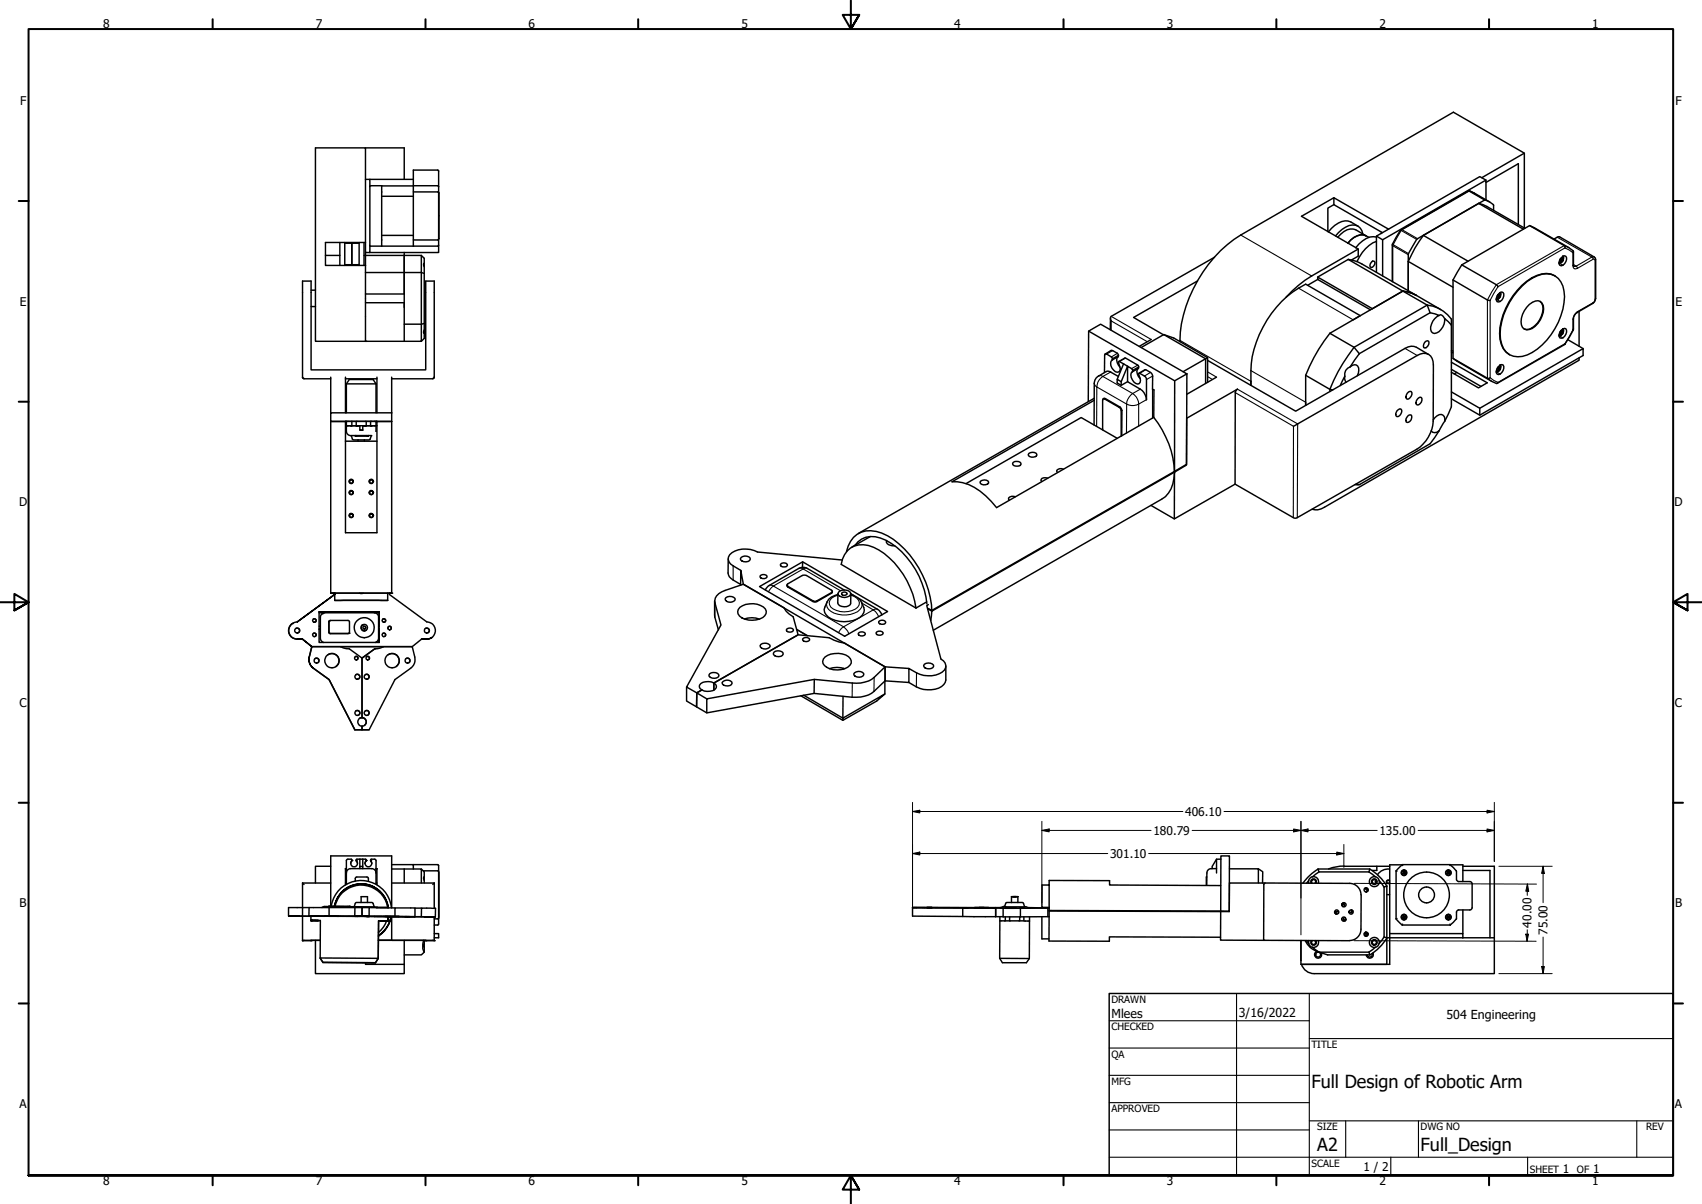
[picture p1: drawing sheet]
<svg xmlns="http://www.w3.org/2000/svg" width="594mm" height="420mm" viewBox="0 0 594 420" stroke-linecap="round" stroke-linejoin="round" font-family="sans-serif">
<defs><g id="words">
<g font-size="6.3">
<text x="457.8" y="379.6">Full Design of Robotic Arm</text>
<text x="459.7" y="401.7">A2</text>
<text x="495.9" y="401.7">Full_Design</text>
</g>
<g font-size="4.3">
<text x="387.9" y="355.4">Mlees</text>
<text x="432.4" y="354.8">3/16/2022</text>
<text x="504.9" y="355.7">504 Engineering</text>
</g>
<g font-size="4.2">
<text x="36" y="9.8">8</text>
<text x="110.2" y="9.8">7</text>
<text x="184.5" y="9.8">6</text>
<text x="258.8" y="9.8">5</text>
<text x="333" y="9.8">4</text>
<text x="407.2" y="9.8">3</text>
<text x="481.5" y="9.8">2</text>
<text x="555.8" y="9.8">1</text>
<text x="7" y="36.7">F</text>
<text x="584.8" y="36.7">F</text>
<text x="6.9" y="106.7">E</text>
<text x="584.8" y="106.7">E</text>
<text x="6.7" y="176.7">D</text>
<text x="584.5" y="176.7">D</text>
<text x="6.8" y="246.7">C</text>
<text x="584.6" y="246.7">C</text>
<text x="413.7" y="284.7">406.10</text>
<text x="402.6" y="291.3">180.79</text>
<text x="481.5" y="291.3">135.00</text>
<text x="387.5" y="299.4">301.10</text>
<text x="6.9" y="316.7">B</text>
<text x="584.7" y="316.7">B</text>
<text x="534.6" y="323.7" transform="rotate(-90 534.6 323.7)">40.00</text>
<text x="540.1" y="326.2" transform="rotate(-90 540.1 326.2)">75.00</text>
<text x="6.8" y="386.7">A</text>
<text x="584.6" y="386.7">A</text>
<text x="36" y="413.6">8</text>
<text x="110.2" y="413.6">7</text>
<text x="184.5" y="413.6">6</text>
<text x="258.8" y="413.6">5</text>
<text x="333" y="413.6">4</text>
<text x="407.2" y="413.6">3</text>
<text x="475.9" y="408.7">1 / 2</text>
<text x="481.5" y="413.6">2</text>
<text x="545.5" y="409.4">1</text>
<text x="555.8" y="413.6">1</text>
<text x="556.1" y="409.4">1</text>
</g>
<g font-size="3.5">
<text x="387.9" y="350">DRAWN</text>
<text x="387.9" y="359.5">CHECKED</text>
<text x="457.8" y="365.7">TITLE</text>
<text x="387.9" y="369">QA</text>
<text x="387.9" y="378.6">MFG</text>
<text x="387.9" y="388.1">APPROVED</text>
<text x="459.7" y="394.4">SIZE</text>
<text x="495.9" y="394.4">DWG NO</text>
<text x="574.5" y="394.4">REV</text>
<text x="457.8" y="407.1">SCALE</text>
<text x="534" y="409.4">SHEET</text>
<text x="550.4" y="409.4">OF</text>
</g>
</g></defs>
<!-- layer: Visible (ANSI) -->
<g fill="none" stroke="#000" stroke-width=".51">
<path d="M127.6 51.6h13.5v11M152.7 59.4l.4 .3v25.9M152.8 59.4h-8.5v26.5M532.1 53.4l-14.9 8.6M127.6 62.6v-11h-17.5v67.5h17.5M127.6 62.6h1.5v25.5h-1.5zM129.1 62.6h15.2M133.2 64.8v21.1M133.2 68.5h11.1M144.3 67l8.8 .1M152.7 64.8l.4 .4M152.8 64.8h-23.4l-.4 .4"/>
<path d="M153.1 67.4v15.8M465.6 69l-11.3 6.5 19.8 11.4-16.3 9.4a39.7 39.7 0 0 0-8.9 7.4M465.6 71.4l-2.1 1.2v8.2M474 78.9a5.6 5.6 0 0 0-8.1-.2l-2.2 2.2M484.7 80l-19.1-11v2.4l16.9 9.8M516.1 71l2.9 1.1 13.3 7.6M516.1 71l-19.3 11.1M516.1 71l15.6 9M518.7 62.8l-2.2-1.2-36.1 20.8v12.6M518.7 69.7v-6.9l-36.1 20.9-2.2-1.3M518.7 63.7l11.3-6.6v21.2M519.9 70.5l-5.4-3.1-1.5-.8-.6 .1-23.6 13.7-2.8 5.1v12.8"/>
<path d="M521.3 73.4v-1.7a5.1 5.1 0 0 0-3.1-1.9l-23.7 13.7-2.9 5.4v12.6M532.1 79.6v-26.2l-24.8-14.2-74.2 42.8a46.8 46.8 0 0 0-21.2 37.2M533.9 78.7l12.1 7 .2 .8M113.6 89.1h5M118.6 84.6v8M120.3 84.9h2.5v7.5h-2.5M120.3 84.6v8M125.3 84.9h-2.5v7.5h2.5M125.3 84.6v8M127.1 84.6v8M127.6 84.6h-14v8h14M127.6 92.6v26.5h13.5"/>
<path d="M127.6 88.1v1h-.5M129 85.6l.4 .4M133.2 82.1h11.1M141.1 89.1v30M141.1 89.1h6v6h-19.5M141.1 89.1v13.5h-13.5M141.1 89.1h-13.5v3.5M141.1 88.1v1M147.1 89.1l1 1v28l-1 1M148.1 91.8a.97 .97 0 0 0 0 1.3M148.1 95.4l-1-.3v18l1-.2M153.1 83.6l-8.8 .1"/>
<path d="M153.1 85.6l-.2 .3h-23.5M153.1 85.6v2.5h-24M418 98l-22.3 12.8 10.4 6M423.9 89.8l-36 20.6-.3 .4 .3 1.2M459.9 97.5l-3.5 2M470.6 90.5l3.2 .9 1.6 .7 19 11M470.6 90.5l-10.7 6.2M470.6 90.5l19 11.1M474.1 86.9v2.5l-2.4 1.3M475.7 81.6a3.4 3.4 0 0 0-4.8-2.9 10.7 10.7 0 0 0-4.7 3.6M476.8 82.3l-3.6-2.1a4.6 4.6 0 0 0-5.2 1.5l-1.1 1.1M476.8 82.3a5.5 5.5 0 0 0-6.3 2.6"/>
<path d="M476.8 82.3l1 .5M479 91.2l.8 .1a1.4 1.4 0 0 1-1.5 1.9 1.74 1.74 0 0 1 .7-2zM480.4 82.7a7.4 7.4 0 0 0-7.2 3.8M480.4 84.2a12.6 12.6 0 0 0-6.8 7.1M482.3 81.1l-.3 .4M482.6 83.7v12.6M496.8 82.1a42.3 42.3 0 0 0-5.2 9.1l15.6 9M496.8 82.1l15.6 9.1M507.2 97.7v27.4l13.4 8 1.8 .7 .5-.3M507.2 97.7l12 7 .9 .1M510.2 92.4l-3 5.3M510.2 92.4l23.7-13.7 13.7 7.7 1.4 1 .2 .5 .1 5"/>
<path d="M510.2 92.4l12.1 7 .6 .7M531.4 99.7a11.6 11.6 0 0 1 10.1-4 7.4 7.4 0 0 1 4.6 7.8 24.4 24.4 0 0 1-13 20.4 6.3 6.3 0 0 1-9.4-5.4 23.4 23.4 0 0 1 7.7-18.8zM542.4 83.4l1.6-.8 .4 .1 12.4 7.3v14.7l-.9 1.2-5.4 3.2a2.91 2.91 0 0 0-1.3 2.1l-.1 4-2.9 4.9M542.8 96.3a7.5 7.5 0 0 0-8.1 .6 24.9 24.9 0 0 0-11.3 19.5 7.6 7.6 0 0 0 3.5 7.4M544.5 90.5l.5 .4-.8 .7M544.8 90.3l.3 .3M545 90l1.1-.7 .4 .2a2.44 2.44 0 0 1-1.5 3.3l-.6-.2a2.06 2.06 0 0 1 .6-2.6zM545 90.9l.1 .3-.9 .6M545.1 91l.3 .3-1.2 .6M545.3 90.7l.4-.7-.1-.6 .2 .4-.2 1.2M545.3 90.8l-.6-.5 .8 .6M545.5 89.5l-.2 1-.6-.3"/>
<path d="M545.5 90.9l-.4 .2M545.5 90.9l-.2 .3M108.6 101.3h1.5M108.6 107h1.5M127.6 105.6h13.5v1.8M141.1 113.1h6v6h-6M148.1 115.1a.93 .93 0 0 0 0 1.3M380 115.5l4.2-2.4 30.1 17.4-4.3 2.4zM380 115.5l-.1 24.6M387.6 111l-.1 4M401.8 118.5l-4.2 2.4M406.2 116.8l3.5 1.2 11.8 6.8v8.7"/>
<path d="M406.2 116.8l-7.9 4.5M406.2 116.8l14.6 8.4M464.2 116.3a57.4 57.4 0 0 0-8.5 14.7M464.2 116.3l8.4 4.9M472.3 111.6l2.5-1.4-19.1-11a36.6 36.6 0 0 0-19.1 35.3M479 107.7l-19.1-11v.8l18.4 10.6M489.6 101.6l3.4 .8 1.4 .7M489.6 101.6l-25.4 14.7M489.6 101.6l8.6 4.9M494.4 103.1l8.5 5M497.3 119.5l.5-.5 .9 .1a1.56 1.56 0 0 1-1.7 2.2l-.2-.5zM498.2 106.5a11.9 11.9 0 0 1 8.4 4.9v30.6l-2.3 5"/>
<path d="M498.2 106.5l-25.6 14.7M498.2 106.5l1 2.6M499.2 109.1l3.1 1a4.8 4.8 0 0 0-2.7 5.6 1.69 1.69 0 0 0 2.7 0 5.5 5.5 0 0 0 2-4.5l2.3 2.3M499.2 109.1l-24.7 14.3M502.3 110.1l.4-.3 .5 .2 1.1 1.2M522.6 103.2l.4 .3-.7 .7M522.8 103h.1M523 103.6l.2 .2-.9 .8 .7-.2 .4-.5-.2-.2M523 102.6l1.2-.7 .4 .2a2.19 2.19 0 0 1-2.1 3.2 2.14 2.14 0 0 1 .5-2.7zM523.4 103.5l-.6-.5 .8 .5M523.6 102.2l-.4 1-.4-.4 .4 .4M523.6 103.5l-.4 .2"/>
<path d="M523.6 103.5l-.2 .4M523.7 102.1l-.3 1.3M523.7 102.1l.2 .3-.2 1.2M533.8 106.2a3.1 3.1 0 0 1 4.4-.4 6.8 6.8 0 0 1-2.3 8 3.1 3.1 0 0 1-4.5 .5 7 7 0 0 1 2.4-8.1zM537.5 105.2a3.4 3.4 0 0 1 .9 3.8 8 8 0 0 1-4.7 5.9l-1.7-.1M544.5 115.9l.5 .3-.8 .7M544.7 115.5l.4 .4M544.8 115.6l-.1 .1M545 115.2l1.1-.6 .4 .1a2.39 2.39 0 0 1-1.5 3.3l-.6-.1a2.15 2.15 0 0 1 .6-2.7zM545 116.2l.1 .2M545.1 116.4l-.9 .7M545.1 116.4l.3 .2-1.2 .6"/>
<path d="M545.3 116.1l-.6-.4 .8 .5M545.5 114.8l-.4 1.1-.4-.4M545.5 116.2l-.4 .2M545.5 116.2l-.2 .3M545.6 114.7l-.3 1.3M545.6 114.7l.2 .4-.2 1.1M546.2 119.9v.3M547.2 118.5l5.4 3.1M551.2 108.7v12.1M105.6 131.6l.5 .5M115.4 132.2h-9.3l-.4-.3-.1-33.8h3v31h40v-31h3l-.1 33.8-.4 .3h-14.4M115.4 131.6v12.5"/>
<path d="M120.6 131.6v12.5M120.6 132.2h11M120.9 134v10.1M120.9 134l1-1.6h8.3l1.1 1.6M120.9 134h10.4M131.3 134v10.1M131.6 131.6v12.5M136.7 131.6v12.5M151.6 131.6l-.5 .5M382 139.7l-49.7 28.4a15.6 15.6 0 0 1 11.8 5l3.8 4 54.8-31.5M382 139l-82.4 47.2M383.5 131.2l-.8 .7-.7 1.4-.1 15"/>
<path d="M383.5 131.2l3.1-1.7 1.1 .3 2.6 1.6M385.1 139.2l.7-.1 5.1 2.9 .6 .8v9.3M385.8 123.5l2.1-1.2 2.1 1 .4 .6-.1 .5-2.1 1.2M388.2 125.6l.1-.5-.4-.5-1.6-1.1-.7 .1-.1 6.4M388.2 125.6a2.68 2.68 0 0 0 2.3 4.2 2.03 2.03 0 0 0 0-2.8v-.8l1.7 .8M390 132.4l1.4 .8M390.3 124.5a2.12 2.12 0 0 0 0 2.9l.6 .7M390.5 126.2l2.4-1.3 4.2 2.5 .3 .3v.8l-2.2 1.3M392.2 127l-2.2 5.4v1.2l1.4 .9 2.2-1.3M392.2 127l1.4 .8-2.2 5.4v1.3M393.6 127.8l1.4 .8 .4 .9a2.73 2.73 0 0 0-.3 2.9 2.73 2.73 0 0 0 2.5 1.5 2.41 2.41 0 0 0-.2-3.2l.2-.5a4.1 4.1 0 0 1 2.5 1.8l.1 7.5a5 5 0 0 0-2.2-3.7l-4.4-2.6zM397.3 128.6a2.41 2.41 0 0 0 .7 3.6"/>
<path d="M397.6 130.2l2.1-1.2a3.8 3.8 0 0 1 2.5 1.7l.1 5.1 .5 .3-.1 9.5M410 132.9v31.9M414.3 130.5l-.2 31.8-4.1 2.5M420.8 125.2l-7.9 4.5M420.8 125.2v8.6M421.5 124.8l-.7 .4M424.6 131.6l-10.3 6M455.7 131v10.5M455.7 131l8.5 4.9M464.2 135.9v.7M464.2 135.9l1 .2M469.4 131.3l-.1 .8 .5 1.3"/>
<path d="M469.4 131.3l-1.6 3.2M471.3 128a1.63 1.63 0 0 1 2-.7 1.63 1.63 0 0 1 1 1.9l-.5 1.9M471.3 128a2.82 2.82 0 0 0-1.9 3.3M472.6 121.2a60.8 60.8 0 0 0-8.4 14.7M472.6 121.2l1.9 2.2M474.5 123.4l-3.2 4.6M491.7 136.8l.9-.2a1.86 1.86 0 0 1-1.4 2.7 1.52 1.52 0 0 1 .5-2.5zM494.7 139.3l1-.7 .4 .1a1.83 1.83 0 0 1-1.4 2.6l-.4-.2-.1-.5zM498.6 123.7l-4.2-2.5a3.9 3.9 0 0 0-4 .4l-38.2 21.9-30.7-17.7M506.6 126.4l12.5 7.2-3 1.8-9.5-5.5M506.6 136.8l9.9 5.7 36.1-20.9v2.5l-36.1 20.8-9.9-5.7M506.6 122.2l.6 .3"/>
<path d="M506.6 122.9l.6 .3M506.6 128.9l10.4 6M507.2 125.1l12 6.9 .9-.2M508.5 130l-.9 .5M522.6 128.5l.4 .4-.7 .7M522.9 128.2l.3 .3M523 127.9l.6-.5h1a2.48 2.48 0 0 1-1.6 3.3l-.5-.2a2.06 2.06 0 0 1 .5-2.6zM523 128.9l.2 .2-.9 .7M523.4 128.8l-.6-.5 .8 .6M523.6 127.4l-.3 1-.5-.2M523.6 128.9l-.2-.1v.5l-.4 .3-.7 .2M523.6 128.9l-.2 .2"/>
<path d="M523.7 127.4l-.3 1.3M523.7 127.4l.2 .3-.2 1.2M546.2 120.2l-23.6 13.6M551.2 124.9v.8l-88.9 51.3a4.8 4.8 0 0 1-4.3 .7M115.4 144.1h21.3v2.9h-21.3zM115.4 147.1h5.5M115.4 147v60M120.6 147.2h.3M120.6 154h11M120.9 147h-.3v38.9h11v-38.9h-.3M120.9 147h10.4M120.9 147v3.5a1.49 1.49 0 0 0 1.5 1.5"/>
<path d="M122.4 152.1h.2M122.7 148.6h-.3h2.4h-.5M122.7 148.6h.1M122.8 148.6h-1.9h4.7h-1.3M122.8 147v1.6M124 152h-1.4l.5 1.4 1.9 .1M124 152h4.6M124 152v.1M124 152.1h.5zM124.3 147v1.6M124.5 152.1h3.6M125 153.5h2.2"/>
<path d="M125 153.5v.5M125.6 148.6h1v1.5h-1zM125.6 150.1h1M127.2 153.5v.5M127.8 148.6h-1.2h4.7h-2M127.8 148.6h-.4h2.4h-.5M127.8 147v1.6M128.1 152.1h.5zM128.6 152h1l-.5 1.4-1.9 .1M128.6 152v.1M129.3 147v1.6M129.6 152.1h.2"/>
<path d="M131.3 147.1h5.4M131.3 147v3.5M131.3 147.2h.3M136.7 147v60M359.2 158.2a1.62 1.62 0 0 1 2.7 .7 1.79 1.79 0 0 1-3-.3zM384.9 150v-10.4l.4-.5 5.4 3.1 .6 .7 .1 9.3M390 153l-12.6-7.3-40.2 23.1M402.7 145.6a32.7 32.7 0 0 1 7.3 18.9l-84.8 48.5-1.2-.7M414.2 146l17.7-10.2-.7 1.2-.1 32-21.2 12.1 .1-16.6 4.1-2.5zM451.5 148.8l43.2-24.7a3.5 3.5 0 0 1 4-.4 3.5 3.5 0 0 1 1.6 3.7v19.6a12.6 12.6 0 0 1-5.8 9.8l-42.1 24-1-.2-20.3-11.6M487.6 143.4l1-.7 .4 .1a1.83 1.83 0 0 1-1.4 2.6 1.34 1.34 0 0 1 0-2zM491.6 144.9l1-.1a1.63 1.63 0 0 1-.1 1.8 1.63 1.63 0 0 1-1.7 .6 2.08 2.08 0 0 1 .8-2.3z"/>
<path d="M500.3 146.5a2.91 2.91 0 0 1 3.4-1.6l.6 1.2v.9M502.3 150.3l-3.1 4.6-24.6 14.2h-1.7M502.3 150.3a1.79 1.79 0 0 1-2.7 0M504.3 147l-2 3.3M516.5 142.5v2.4M122 168.1v-.4a.61 .61 0 0 1 .7-.3 .61 .61 0 0 1 .5 .7M122 171.9v-.3a.62 .62 0 0 1 1-.1 .62 .62 0 0 1 0 .9 .62 .62 0 0 1-1-.1 .61 .61 0 0 1 .4-.9 .61 .61 0 0 1 .8 .5M122 179.9v-.3a.62 .62 0 0 1 1-.1 .62 .62 0 0 1 0 .9 .62 .62 0 0 1-1-.1 .61 .61 0 0 1 .4-.9 .61 .61 0 0 1 .8 .5M129 168.1a.64 .64 0 0 1 .6-.7 .64 .64 0 0 1 .6 .7M129 179.9a.63 .63 0 0 1 .8-.5 .63 .63 0 0 1 .2 1 .63 .63 0 0 1-1-.1 .64 .64 0 0 1 .4-.9 .64 .64 0 0 1 .8 .5M129 171.9a.63 .63 0 0 1 .8-.5 .63 .63 0 0 1 .2 1 .63 .63 0 0 1-1-.1 .64 .64 0 0 1 .4-.9 .64 .64 0 0 1 .8 .5M342.3 167.9a1.62 1.62 0 0 1 2.8 .7 1.79 1.79 0 0 1-3-.3z"/>
<path d="M353.6 161.4a1.62 1.62 0 0 1 2.8 .7 1.8 1.8 0 0 1-3-.3zM354.4 173.3a2.09 2.09 0 0 0-2.4 .5l.3 .7M365.7 166.9a1.66 1.66 0 0 0-2.4 .8l.3 .4M371.2 163.7a1.96 1.96 0 0 0-2.3 .4l.2 .8M401.8 176.4l8.1 4.7M410 164.8a10.3 10.3 0 0 1-4.6 9.4l-79.6 45.7M410 164.8l-84.8 48.5M473.3 169l1 .1M254.2 195l-.1 4.9a2.96 2.96 0 0 0 1.8 2.5l2.6 1.5 .1-4.8 .9 4.8 49.4 28.8v4.9M258.7 194.5a1.96 1.96 0 0 1 3.2 .7 1.96 1.96 0 0 1-3.5-.3zM272.4 197a1.37 1.37 0 0 1 1.3-.6 1.37 1.37 0 0 1 1.1 .9 1.37 1.37 0 0 1-1.3 .6 1.37 1.37 0 0 1-1.1-.9zM280.2 196.1l-15.1 8.6 29.7 17.3 15-8.6-29.6-17.3-.1 1.9"/>
<path d="M281.8 198.4l-.9-.4-1.6 .1-10.8 6.2M281.9 198.4l12.8 7.5M294 195.4l-29.6-2.8a8.5 8.5 0 0 0-9.7 1 2.48 2.48 0 0 0 1.2 3.9l2.7 1.6M295.5 192.5a8.4 8.4 0 0 1 12.3-6.5 30.4 30.4 0 0 1 15.4 17.2 30 30 0 0 1 2 10.1M295.7 192.3a7.8 7.8 0 0 1 9.2-1.3 28.6 28.6 0 0 1 14.8 21.2l-26.1-15.2 .5-1.9zM298.4 190.3a7.2 7.2 0 0 1 8.9-2.6 25.9 25.9 0 0 1 14.5 15.9l.8 2.4 .9 4.7M303.8 187.2l-6.5 3.7M309.5 188.6a1.49 1.49 0 0 0 1.6 1.8l1.3 .1M103.3 219.3a.87 .87 0 0 1 1.1 .3 .87 .87 0 0 1-.2 1.2M103.8 217a3 3 0 0 0-3 3 3 3 0 0 0 3 3.1h1.8a4.4 4.4 0 0 1-4.4-1.4 2.98 2.98 0 0 1 .8-4.1M103.8 217l13-9.6-13 9.6M109.3 216a.66 .66 0 0 1 .9 .2 .66 .66 0 0 1-.1 .9"/>
<path d="M111.4 213.5v10.7h20.9M111.4 213.8h1.8M111.4 218.5h.4M111.8 218.5l.1-3.6 1.1-1 17.6-.1a1.49 1.49 0 0 1 1.5 1.5v7.4M111.8 218.5v1.1h-.4h.4v3.1a1.65 1.65 0 0 0 1.1 1.5M114.8 217v3.6l.5 .5M114.8 217l.5-.5h6.2l.5 .5v3.6l-.3 .4-6.4 .1M115 216.6l-.2 .4M115.4 207l1.4 .1-.2-.1M115.4 207h21.3M115.4 207h1.2M116.6 207h18.9"/>
<path d="M116.8 209.5h18.5M116.8 207.4v-.4v2.5M116.8 207v.4zM125.5 207h1.2M126.5 218.1a1.14 1.14 0 0 0-.3 1.6 1.14 1.14 0 0 0 1.6 .2M126.9 218.6h.5l.2 .3-.2 .5M130.7 213.8h1.6M132.1 218.5h.2v-5h-20.9h20.9v10.7v-4.6h-.2M133.6 216a.66 .66 0 0 1 .9 .2 .66 .66 0 0 1-.1 .9M135.3 207v2.5M135.4 218.9v.5M135.6 218.7l.4-.2a.63 .63 0 0 1 .6 .5 .63 .63 0 0 1-.3 .7"/>
<path d="M136.7 207l-.8 .1M136.7 207h-.8v.4l13.1 9.6a3 3 0 0 1 3 3 3 3 0 0 1-3 3.1l1.7-.6M148.5 219.3a.89 .89 0 0 1 1.2 .3 .89 .89 0 0 1-.2 1.2M249.4 209.7l.1 5.6 1.3 4.5M253.4 208.6a2.06 2.06 0 0 1 3.2 .7 2.01 2.01 0 0 1-3.5-.3zM258.3 211.9a7.1 7.1 0 0 1 8.8 .6 2.35 2.35 0 0 1-1.9 3.5 7.3 7.3 0 0 1-7.1-1 2.02 2.02 0 0 1 .2-3.1zM258.5 203.9l.1 .2M259.8 216a7.7 7.7 0 0 1 5.3 .1M265.3 201a1.37 1.37 0 0 1 1.3-.5 1.37 1.37 0 0 1 1.1 .9 1.37 1.37 0 0 1-1.3 .6 1.37 1.37 0 0 1-1.1-1zM268.5 204.3l-1.3 1.6M274.7 204.1l.3 .7 9.2 5.3 1-.2 5.1-2.9 .2-.6M274.7 204l5.3-3.2 1-.1 9.3 5.3 .2 .5-5.3 3.2-1 .1-9.2-5.2z"/>
<path d="M274.8 219.4a1.37 1.37 0 0 1 2.1 .7 1.37 1.37 0 0 1-1.3 .5 1.37 1.37 0 0 1-1.1-.9zM278.1 219.6l3.8 2.2M292.5 207.4a5.5 5.5 0 0 0-4.7 6.3 7.3 7.3 0 0 0 6.8 3.3 7.3 7.3 0 0 0 6.9-3.2 5.8 5.8 0 0 0-4.5-6.3M292.5 207.2l-.1 3.2a2.77 2.77 0 0 0 4.4 .6l.2-3.8 1 .6M292.7 206.6a2.88 2.88 0 0 1 4.2 .4 1.71 1.71 0 0 1-2.1 1.5 2.05 2.05 0 0 1-2.3-1.4zM293.8 206.9a1.29 1.29 0 0 1 1.9 .2 .99 .99 0 0 1-1 .7 .99 .99 0 0 1-.9-.9zM299.7 208.8l6.6 3.8M306.4 212.7l.7 .6 .7 1.3M307 216.6a1.37 1.37 0 0 1 2.1 .7 1.37 1.37 0 0 1-1.3 .6 1.37 1.37 0 0 1-1.1-.9zM323.5 210l-3.8 2.2M324 212.6l1.2 .7M324 211l-.5 .3 4.9 18.7a2.51 2.51 0 0 1 1.7 2.1 2.51 2.51 0 0 1-1.2 2.4 10.1 10.1 0 0 1-11.7-1.2v4.9l-8.3-.6"/>
<path d="M325.2 213l-.3 3.6M107.9 229.3a3.8 3.8 0 0 0 1.5 3.9 3.7 3.7 0 0 1-1.5-3.9zM109.3 221a.64 .64 0 0 1 .9 .2 .64 .64 0 0 1-.1 .8M110 229.8a.86 .86 0 0 1 1.2 .2 .86 .86 0 0 1-.2 1.2M114.4 228.5a2.48 2.48 0 0 1 3.5 .6 2.48 2.48 0 0 1-.6 3.5M118.9 225.7l1.9 .7h1.1l4.5 3.3v20.7M118.9 225.7h-10.1l-.9 3.6M118.9 225.7h15M121.8 221l-6.5 .1M124 229.2l.3-.2 .5 .3-.1 .9M124.2 235.4a.89 .89 0 0 1 1.2 .3 .89 .89 0 0 1-.2 1.2M127.5 235.4a.87 .87 0 0 1 1.2 .3 .87 .87 0 0 1-.2 1.2"/>
<path d="M128 229.2l.3-.2 .5 .3-.1 .9M130.8 226.4l-4.4 3.3v20.7M130.8 226.4l-4.4 3.3M132.1 222.7l-.3 1-.7 .5M133.6 221a.64 .64 0 0 1 .9 .2 .64 .64 0 0 1-.1 .8M133.9 225.7h10l.9 3.6a3.7 3.7 0 0 1-1.5 3.9l-5.4 4-9.1 17.5h-2.4v-1.3M133.9 225.7l-2 .7h-1.1M135.4 228.5a2.48 2.48 0 0 1 3.5 .6 2.48 2.48 0 0 1-.6 3.5M141.7 229.8a.86 .86 0 0 1 1.2 .2 .86 .86 0 0 1-.2 1.2M147.1 223.1l-3.2 2.6h-35.1l-3.2-2.6 3.2 2.6-.9 3.6M149 223.1h-1.9h1.9M150.7 222.5h.1"/>
<path d="M239.6 239.8v4.8l3.5 2.1 .1-4.9 1.8-1M247.7 235.1a2.06 2.06 0 0 1 3.3 .7 2.23 2.23 0 0 1-3.5 .2zM249.2 238.4l29.4-16.9-1.7-6.3-2.5-1.9-.8-1.2-14.1-8.2-6.4 2.1a4 4 0 0 0-3.5 4.4l2.1 7.7-12.1 21.7 3.6 2 1.8-1M249.2 238.4a4.1 4.1 0 0 0-5 .7l.1 1.2 .7 .5M249.2 238.4l.9 1a1.99 1.99 0 0 1-2.3 1.8h-2l-.8-.4M252.3 237.8a1.96 1.96 0 0 1 3.2 .7 2.01 2.01 0 0 1-3.5-.3zM265.6 224.9a2.06 2.06 0 0 1 3.2 .7 2.01 2.01 0 0 1-3.5-.3zM270.2 227.6a2.01 2.01 0 0 1 3.2 .7 1.96 1.96 0 0 1-3.5-.3zM280.2 223a1.37 1.37 0 0 1 1.3-.6 1.37 1.37 0 0 1 1.1 1 1.37 1.37 0 0 1-1.3 .5 1.37 1.37 0 0 1-1.1-.9zM284.2 237.1l-37.5 6.8v4.9M288 229.3a7 7 0 0 1 8.8 .5 1.97 1.97 0 0 1-.9 3 6.7 6.7 0 0 1-8.6-1.2l-.2-.8zM289.5 233.3a8.2 8.2 0 0 1 5.3 0"/>
<path d="M294.3 233.2v.3M298.3 234.8a2.01 2.01 0 0 1 3.2 .6 2.01 2.01 0 0 1-3.5-.2zM299.6 221a1.37 1.37 0 0 1 1.3-.5 1.37 1.37 0 0 1 1.1 .9 1.37 1.37 0 0 1-1.3 .6 1.37 1.37 0 0 1-1.1-1zM305.8 220.8a1.37 1.37 0 0 1 1.3-.6 1.37 1.37 0 0 1 1.1 .9 1.37 1.37 0 0 1-1.3 .6 1.37 1.37 0 0 1-1.1-.9zM308.9 237.7v4.5M308.9 237.6l-3.8 3.7a10.5 10.5 0 0 1-7.7 2l-13.2-1.3-37.5 6.8-3.6-2.1 .1-4.9 3.5 2.1M308.9 237.6v-4.9l-14.1-8.2-2-.5-3.4-1.5-10.8-1-29.4 16.9v2.4v-2.4M317.2 233.3l-8.3-.6-3.8 3.7a10.3 10.3 0 0 1-7.6 2l-13.3-1.3v4.9M322.6 231.8a2.06 2.06 0 0 1 3.3 .7 2.01 2.01 0 0 1-3.5-.2zM330.1 232.5v4.8a4.8 4.8 0 0 1-5 3.4 10.5 10.5 0 0 1-7.9-2.5M123.8 254.7h5M124.2 248.1a.89 .89 0 0 1 1.2 .2 .89 .89 0 0 1-.2 1.2"/>
<path d="M126.4 253.4v1.3h-2.5l-9-17.5-5.5-4 5.5 4 9 17.5M126.4 250.4a1.49 1.49 0 0 0-1.5 1.5 1.49 1.49 0 0 0 1.5 1.5M126.4 250.4l-.9 .3M126.4 250.4a1.49 1.49 0 0 1 1.4 1.1 1.49 1.49 0 0 1-.6 1.7M126.4 250.4a1.49 1.49 0 0 1 1.5 1.5 1.49 1.49 0 0 1-1.5 1.5M127.5 248.1a.87 .87 0 0 1 1.2 .2 .87 .87 0 0 1-.2 1.2M279.5 242.8l14.7 8.6 11.8-6.8 2.9-2.4-14.7 8.4v.8M280.5 242.6l13.7 8 .1-7.6M125.6 299.8v3.3M126.6 299.8v3.3M424.6 299.8v4.9M426.1 298.7h3v19.4h-3z"/>
<path d="M426.1 299.8h-1.5l-1.5 2.6v.7M100.8 319.7h2.9zM102.9 319.7h1.7zM103.7 319.7l4.8 .1M105.6 308.1l.5 .6M105.6 308.1v8.6h-4.9v3M105.6 308.1h9.8M107.9 316.7h18.5v3h-2.6M107.9 316.7h-2.3v3h-1.9M107.9 316.7l-.1 3M108.5 319.7l4.8 .1M108.5 319.7v1.5"/>
<path d="M109.6 319.7h1.7zM113.3 319.7l5.1 .1zM114.8 316.3l7.2 .1M114.9 316.7v3h-7.1h18.6M115.4 302.3h-5.3v5.8M115.4 316.2v-17.5h21.3v18.1M115.6 316.2a10.6 10.6 0 0 1 10.8-8.9 10.6 10.6 0 0 1 10.3 9.5M116.9 316.2a9.4 9.4 0 0 1 9.4-7.4 9.4 9.4 0 0 1 9 7.9M119.1 311.4a9.5 9.5 0 0 1 9.9-2.6 9.5 9.5 0 0 1 6.5 8 9.5 9.5 0 0 0-9.1-8.3 9.5 9.5 0 0 0-9.7 7.7 10.2 10.2 0 0 1 2.4-4.8zM120.6 303.2h.3M120.6 308.1h.3M120.9 303.1h-.3v5.7"/>
<path d="M120.9 304.6a1.49 1.49 0 0 1 1.5-1.5h7.4a1.49 1.49 0 0 1 1.5 1.5M122.7 300.5l-.1-.7-1.4 .1-.3 .4v8.3M122.7 300.5a1.18 1.18 0 0 0 0 1.6 1.18 1.18 0 0 0 1.7 0 1.18 1.18 0 0 0 0-1.6M122.7 300.5l-.3 .8M122.8 300.3l-.1 .2M123.6 316.4l.4-1.1a4.1 4.1 0 0 1 3.1-.4h1.2a1.67 1.67 0 0 1 1.9 .4l.4 1.2M123.7 319.8h1.3zM123.9 319.7h1.7zM123.9 316.7l-.1 3h-8.9M124 307.4l.3-1.3 3.8-.1 .4 .3 .1 1.3M124.3 300.3l.1 .2M124.4 300.5l.2-.7h3l.2 .7"/>
<path d="M124.4 300.5l.4 .8M124.8 319.7h1.6zM125.6 302.4h1M126 314.9v-2h2.3v2M126.4 319.7l18.4 .2zM126.4 319.7h1.4zM127.1 319.7l1.7 .1zM127.7 319.8h1.3zM127.8 300.5a1.18 1.18 0 0 0-.1 1.6 1.18 1.18 0 0 0 1.7 0 1.18 1.18 0 0 0 0-1.6M127.8 300.5l-.4 .8M127.8 300.3v.2M128.8 316.7h-2.4v3"/>
<path d="M129.3 300.3l.1 .2M129.4 300.5l.2-.7 1.4 .1 .3 .4v8.3M129.4 300.5l.4 .8M130.6 319.8h4.8M130.6 316.5l-17.3-.2-.9 .4M130.7 316.5l.9 .3M131.3 303.2h.3M131.3 308.1h.3M131.3 303.1h.3v5.7M131.4 316.7h3.9M131.4 316.7h.3zM134.4 319.8h4.9z"/>
<path d="M135.3 316.7h-3.8M135.4 319.8v.1M135.4 319.9v1.5M135.4 319.8v1.6v-1.5M135.4 319.9h1.2zM135.8 319.9l13.2 .1M136.7 301.7h7.6v1.6M136.7 319.9v8.2M136.7 303.3h4.4M136.7 308.1h14.9M137.9 316.8l-9.1-.1v3M141.1 303.3h6v4.8"/>
<path d="M141.1 303.3v4.8M141.4 319.9h1.7zM144.3 301.7h8.6l.2 .3v20.5l-.2 .3h-1.3M144.8 316.9l-6.9-.1v3M144.8 316.9v3M144.8 316.9h2.3M147.1 303.3l1 1v3.8M147.1 319.9l1.9 .1M147.8 303.9l5.3 .1M148.1 305.9a.97 .97 0 0 0 0 1.4M148.1 320h1.7zM149 320h3z"/>
<path d="M151.6 308.1l-.5 .6M151.6 320v8.3l-3-.2M151.6 308.1v8.9M152 320v-3l-1.7-.1h-3.2v3l-41.5-.2v8.6l3-.2M153.1 304.3v15.9M318.5 316.7h1.3M319.8 316.7h-1.3h29l-.7 .1M319.8 316.7h3M322.8 316.7l24 .1M323.5 316.7h1.8zM336 316.8l-17.5-.1v3l31.6 .2M336.2 316.8h1.7z"/>
<path d="M340.2 316.7h4.9zM340.2 316.8h4.9zM341.8 316.7h1.7zM341.8 316.8h1.7zM342.9 316.8h1.3zM346.8 316.8h.7v3.1v-3.2l18.7 .1M346.8 316.8h.1M349 319.9v1.5M350.1 316.9l-14.1-.1v3M350.1 316.9v3.1h6.1M350.1 316.9l6.1 .1M350.5 316.3h.2"/>
<path d="M350.5 316.3l-1.1 .5M350.9 320v1.4M351 316.8h1.3zM352.3 316.9l1.7 .1zM352.4 320v1.4M353.1 314.9h-1.8l-.7 1.5 7 .1-.6-1.5-1.7-.1M353.1 314.9h2.2M353.1 312.9h2.2zM353.1 312.9v2M353.4 316.8l1.2 .1zM353.7 312.9h.9zM355.3 312.9v2"/>
<path d="M355.9 320v1.4M356 316.8l1.3 .1zM357.4 320v1.4M357.6 316.4l1.4 .5M359.3 320v1.4M363.7 320v7.6h2.4M365.8 316.9l-9.6 .1v3M365.8 319.9h.4M366.1 308.8h.1M366.1 308.8h-2.4v7.9h2.5M366.2 317.9l-.1 10.5 21.1 .1v-1.6l38.8 .2M366.2 316.9h-.4v3l-9.6 .1"/>
<path d="M366.2 317.7l59.9 .2M366.2 317.9l59.9 .2M421.2 306l-.1 3M422.7 303.1h1.9M422.8 303.1a1.49 1.49 0 0 0-1.5 1.5l-.1 4.4M426.1 309l-38.8-.2v-1.5h-21.1v10.6M429.1 303.2h10.1v4.9M439.2 303.2l1.6 1-.1 3.9M441.6 308.1l-.5 .6v19.4l29.9 .2M456.8 308.2v-.9l-.8 .9M457.7 308.2a.98 .98 0 0 1 .8-1.5 .98 .98 0 0 1 .8 1.5M458 308.2a.73 .73 0 0 1 0-1 .73 .73 0 0 1 1 0 .73 .73 0 0 1 0 1"/>
<path d="M458.1 305.9l-.8 .5-.5 .9M458.1 306a1.75 1.75 0 0 1 2.1 2.2M458.2 306.9l-.4 .5M460.1 303.3a17.5 17.5 0 0 0-5.3 4.9M460.4 304.3h17.4M460.4 304.3l-2.3 1.7M466.1 318.6h.3M466.1 318.7l.1 .2a.55 .55 0 0 1 .4-.8 .55 .55 0 0 1 .5 .7M466.4 318.1l-.3 .2M466.4 318.7l.1 .3M466.5 319h-.1M468.5 315.3a.54 .54 0 0 1 .8 .5 .54 .54 0 0 1-.7 .5"/>
<path d="M468.7 315.2l-.1 .3h-.2M468.7 315.3h.1M468.7 315.2v.4l-.3-.1M469 315.3l.1 .3M469.1 302.3h11.5v1.5h-1.7M469.1 302.2l-2.7 .3-2.6 .7M469.1 315.6h.2M471.7 317.6l.1 .3h.3M471.8 317.5l-.1 .1M471.8 318.3v.2M472 318.2h-.3M472.1 317.7v.2"/>
<path d="M472.1 317.7a.54 .54 0 0 1-.5 .8 .54 .54 0 0 1-.5-.7M475 312.3a4 4 0 0 0-3.9-4l-42-.2v9.9l-3-.1-.1 10.2h15.1M475.1 312.3l-.1 12a4 4 0 0 1-3.9 3.9M476.4 310l1 1M476.4 310.1l.8 .1 .1 .7M477.8 304.3l2.3 1.7a1.74 1.74 0 0 0-2.1 1.5 1.74 1.74 0 0 0 1.8 1.9 1.74 1.74 0 0 0 1.6-2.1l1.7 2.3M478.1 303.3h-18l.3 1M478.1 303.3l-.3 1M478.1 303.3a17.5 17.5 0 0 1 6 6M480.1 305.9a1.78 1.78 0 0 1 1.3 1.4M480.1 307v1.3M480.6 302.3h4.5"/>
<path d="M483.1 309.5v17.5M483.1 309.5l1-.3v18.1M485 307.5a.54 .54 0 0 0-.8-.2 .54 .54 0 0 0 0 .9 .54 .54 0 0 0 .8-.3M485 307.4a.6 .6 0 0 0-.9-.1 .6 .6 0 0 0 0 .9 .6 .6 0 0 0 .9-.1M485.1 312.2h-1M485.1 303.3l-2.1 .2-1.2 .7-1 1.1M487.3 303.9l.3 .1M487.3 303.9v16.8M489.5 304l.2-.1 .4 .5 .5-.4 .1 .1-.5 .4 .5 .5-.2 .2-.5-.5-.4 .4-.1-.2 .5-.4zM489.6 302l-.1-.3-2.2 2.2M489.9 320l-.4-.5 .2-.1 .4 .5 .5-.5 .1 .2-.5 .4 .5 .5-.2 .2-.4-.5M489.9 320h.1"/>
<path d="M490 304.7h.1M505 304l.2-.1 .4 .5 .5-.4 .1 .1-.5 .4 .5 .5-.2 .2-.4-.5-.5 .4-.1-.2 .5-.4zM505 319.5l.2-.1 .4 .5 .5-.5 .1 .2-.5 .4 .5 .5-.2 .2-.4-.6-.5 .5-.1-.2 .4-.4zM505.4 320h.1M506.1 302l.1-.3 2.1 2.3M508.4 304v2.8l.2 .6 .5 .2h3.9l.6 .3 .2 .5M510.6 302.3h11v37.5h-62.9a4.6 4.6 0 0 1-4.4-3.3M510.6 307.6v-5.8h-25.5v24h25.5v1.5M510.6 303.8h9.5v23.5M510.6 317.5v8.3M513.8 308.4v8.7l-.8 .4-4.1 .1-.5 .7v2.2M105.6 328.1h6.2"/>
<path d="M108.5 321.2h.5M108.5 321.2h.6M109 321.2h2.8v13.1l20.2 .1M109 321.2l2.8 .1M109.1 321.2h2zM109.1 321.2l2 .1zM110.1 328.1v11.7h31v-3.3M111.8 334.3l.9 1.6zM112.7 335.8l18.4 .2zM127.6 336v.5h13.5M132 334.4v.1M132 334.5l-.9 1.5"/>
<path d="M132.1 328.1h19.5M132.1 326.5a10.6 10.6 0 0 0 4.4-6.6 10.5 10.5 0 0 1-4.4 6.8M132.1 321.4h2.8M132.1 321.4h3.3M132.1 321.4l-.1 13.1M132.8 321.4h2zM134.7 321.4h-1.9h2M134.8 321.4h.6M134.9 321.4h.5M134.9 321.4a9.5 9.5 0 0 1-2.8 4M135.2 321.4h.2zM141.1 328.1v8.4"/>
<path d="M147.8 328.1a4.4 4.4 0 0 0 .3 4.2l-1 .9h-6M148.1 328.1v4.1M148.1 329.2a.93 .93 0 0 0 0 1.4M151.6 325.8h1.5v1.5h-1.5M153.1 320.5l-1.5 .2M348.9 334.4l1 1.6h8.4l1-1.5M348.9 334.4l10.4 .1M349 321.4h10.3M349 321.4l-.1 13M359.3 321.4v13.1M454.1 335.2h.1M455.5 328.2a7.5 7.5 0 0 0 4.9 4.1l3 .9h14.7"/>
<path d="M456 328.2l.8 1 .1-1M456.8 329.2a1.78 1.78 0 0 0 1.3 1.4M457.8 328.2a.98 .98 0 0 0 0 1.4 .98 .98 0 0 0 1.4 0 .98 .98 0 0 0 .1-1.4M458.1 328.2a.73 .73 0 0 0-.2 1.1 .73 .73 0 0 0 1.2 .1 .73 .73 0 0 0-.2-1.1M458.1 330.6l2.2 1.6M459.6 332a1.24 1.24 0 0 0-.6 1.7 1.24 1.24 0 0 0 1.7 .5 1.24 1.24 0 0 0 .5-1.7M460.1 328.2a1.75 1.75 0 0 1-2 2.4M460.4 332.3h17.4M468.9 321h.2M469.1 321v.2M469.6 320.2a.54 .54 0 0 0-.7 .6 .54 .54 0 0 0 .7 .4M469.8 320.8v.1"/>
<path d="M469.8 320.9h-.4v.4l.3-.1M476.2 325.7l.1 .2M476.7 325.3l-.4 .6M476.8 325.3l-.1 .1M476.9 325.3l.2 .4M477.2 325.8l-.8 .7M477.3 325.5v.2M477.3 325.7l-.1 .7-.8 .1M477.3 325.7h-.1M477.8 332.3l.3 .9M478.9 332.8a.86 .86 0 0 1-.5 1.2 .86 .86 0 0 1-1.1-.7M479.2 332.5a1.24 1.24 0 0 1-.7 1.8 1.24 1.24 0 0 1-1.6-1"/>
<path d="M481.4 329.2a1.61 1.61 0 0 1-1.3 1.4l-2.3 1.7M481.4 329.2a1.75 1.75 0 0 0-1.6-2.1 1.75 1.75 0 0 0-1.8 1.9 1.75 1.75 0 0 0 2.1 1.6M483.1 327l-1.7 2.2M483.1 327l1 .3M484.1 327.3v9.2h-30v-8.3M484.1 327.3h37.5M484.1 327.3a17.5 17.5 0 0 1-6 6M485.1 325.8v10.7h-30.8M487.3 320.7l2.2 2.1M487.6 320.5l-.3 .2M489.6 322.5l-.1 .3M489.9 320l-.4 .4 .1 .2 .4-.4"/>
<path d="M490 320.2h.1M506.1 322.5l.1 .3h-16.7M508.3 320.7l-2.1 2.1M508.4 320.6l-.1 .2"/>
<circle cx="122.6" cy="179.9" r=".74"/>
<circle cx="122.6" cy="168" r=".74"/>
<circle cx="122.6" cy="168" r=".61"/>
<circle cx="122.6" cy="171.9" r=".73"/>
<circle cx="129.6" cy="168" r=".63"/>
<circle cx="129.6" cy="168" r=".76"/>
<circle cx="129.6" cy="179.9" r=".76"/>
<circle cx="129.6" cy="171.9" r=".74"/>
<circle cx="109.8" cy="216.5" r=".61"/>
<circle cx="127.1" cy="219" r="3.5"/>
<circle cx="127.2" cy="219" r="1.12"/>
<circle cx="127.2" cy="219" r=".49"/>
<circle cx="134" cy="216.5" r=".61"/>
<circle cx="136" cy="219.2" r=".63"/>
<circle cx="103.7" cy="220" r=".87"/>
<circle cx="109.8" cy="221.5" r=".63"/>
<circle cx="110.5" cy="230.6" r=".88"/>
<circle cx="115.9" cy="230.5" r="2.51"/>
<circle cx="124.4" cy="229.7" r=".63"/>
<circle cx="124.8" cy="236.2" r=".87"/>
<circle cx="128" cy="236.2" r=".87"/>
<circle cx="128.4" cy="229.7" r=".63"/>
<circle cx="134" cy="221.5" r=".63"/>
<circle cx="136.8" cy="230.5" r="2.49"/>
<circle cx="142.3" cy="230.6" r=".88"/>
<circle cx="149" cy="220" r=".87"/>
<circle cx="124.8" cy="248.8" r=".87"/>
<circle cx="128" cy="248.8" r=".87"/>
<circle cx="466.6" cy="318.3" r=".73"/>
<circle cx="469.1" cy="315.7" r=".73"/>
<circle cx="471.6" cy="318.3" r=".73"/>
<circle cx="476.9" cy="310.5" r=".73"/>
<circle cx="479.7" cy="307.7" r=".73"/>
<circle cx="479.7" cy="307.7" r=".98"/>
<circle cx="490.1" cy="304.6" r=".86"/>
<circle cx="490.1" cy="304.6" r=".98"/>
<circle cx="497.9" cy="312.3" r="8"/>
<circle cx="497.9" cy="312.3" r="2.76"/>
<circle cx="505.6" cy="304.6" r=".86"/>
<circle cx="505.6" cy="304.6" r=".98"/>
<circle cx="460.1" cy="333.1" r=".86"/>
<circle cx="469" cy="320.7" r=".73"/>
<circle cx="476.9" cy="326" r=".73"/>
<circle cx="479.7" cy="328.9" r=".73"/>
<circle cx="479.7" cy="328.9" r=".98"/>
<circle cx="490.1" cy="320.1" r=".86"/>
<circle cx="490.1" cy="320.1" r=".98"/>
<circle cx="505.6" cy="320.1" r=".86"/>
<circle cx="505.6" cy="320.1" r=".98"/>
</g>
<g fill="#000">
<circle cx="127.6" cy="119.1" r=".25"/>
<circle cx="120.9" cy="148.6" r=".25"/>
<circle cx="131.3" cy="148.6" r=".25"/>
<circle cx="102" cy="217.6" r=".25"/>
<circle cx="112.5" cy="214.2" r=".25"/>
<circle cx="115" cy="216.6" r=".25"/>
<circle cx="115.4" cy="207" r=".25"/>
<circle cx="126.5" cy="218.1" r=".25"/>
<circle cx="136.7" cy="207" r=".25"/>
<circle cx="121.8" cy="221" r=".25"/>
<circle cx="130.8" cy="226.4" r=".25"/>
<circle cx="126.4" cy="250.4" r=".25"/>
<circle cx="122" cy="316.3" r=".25"/>
<circle cx="122.8" cy="300.3" r=".25"/>
<circle cx="124.3" cy="300.3" r=".25"/>
<circle cx="126.4" cy="319.7" r=".25"/>
<circle cx="127.8" cy="300.3" r=".25"/>
<circle cx="129.3" cy="300.3" r=".25"/>
<circle cx="135.4" cy="319.9" r=".25"/>
<circle cx="346.8" cy="316.8" r=".25"/>
<circle cx="105.6" cy="328.3" r=".25"/>
<circle cx="108.5" cy="321.2" r=".25"/>
<circle cx="108.6" cy="328.3" r=".25"/>
<circle cx="135" cy="321.4" r=".25"/>
<circle cx="135.4" cy="321.4" r=".25"/>
<circle cx="148.6" cy="328.3" r=".25"/>
<circle cx="151.6" cy="328.3" r=".25"/>
</g>
<!-- layer: Visible Narrow (ANSI) -->
<g fill="none" stroke="#000" stroke-width=".38">
<path d="M512.4 66.7h.4l-23.7 13.5M513 66.6l1.5 .8M518.4 69.8l-5.4-3.1h-.2l5.4 3.1M433.1 82l24.7 14.3M486 85.5l.2 .3v12.5M488.8 80.4h.3l-2.8 5-.3-.2M491.6 88.5l-5.3-3.1-.1 .4 5.4 3.1M494.8 83.3l-5.4-3.1-.3 .2 5.4 3.1M534.7 96.9l.2 .2M543.6 82.8l12 6.9M544.3 91.9l1.2 .7M544.9 90.8v.2"/>
<path d="M545 89.8l.1 .7M545.1 91.1l-.2 .6M545.1 91.1h.1M545.1 90.5h.2M545.1 91.1v.1M545.1 90.5h.1M545.4 90.6v.2M547.6 86.4l-1.6-.7-23.7 13.7-1.7 2.6-1.4 2.7v27.3l1.4 1.1M549 87.4v.8l-2.8-1.7-23.3 13.6-2.8 4.7v27l2.8 1.7 23.3-13.6 2.9-4.7M549 92.8l.5 1 1.1-.2M549.2 87.9l-.2 .3v4.6M549.2 92.5l-.2 .3"/>
<path d="M549.3 92.9h.9l.4 .7M555.6 89.7l-5.4 3.2-1-.6M555.6 89.7l.5 .8h.4l.3 .3M556.1 90.5l-5.5 3.1M556.4 89.6l-.8 .1M557 90.6l-.2 .2v13.6M387.9 110.4l13.9 8.1M387.9 115.2v-3.2l12.5 7.2M411.9 118.8l24.7 14.3M453.3 100.6l19 11M522.4 104.6l1.2 .6M523 103.5v.2"/>
<path d="M523.1 102.5l.2 .6M523.2 103.8h.1M523.2 103.8l-.2 .6M523.3 103.7l-.1 .1M523.5 103.2v.2M534.7 114.5l.2 .1M544.3 117.2l1.2 .7M544.9 116.2v.1M545 115.2l.3 .5M545.1 116.4h.1M545.1 116.4l-.2 .6M545.2 116.4h-.1"/>
<path d="M545.4 115.9v.2M549.2 111.2l-.2 .3v3.6l.2-.2M550.6 108.8a3.5 3.5 0 0 0-1.6 2.7M550.6 108.8l-.1 .3M555.9 105.9l.2-.3-5.5 3.2M556.8 104.4l-.7 1.2M557 104.2l-.2 .2M383.5 131.2l.4-.2 1 .4a4.6 4.6 0 0 0-2.1 3.6l-.5-.3-.3-.9M385.8 139.1l-.2 .1M387.7 129.8l-2.8 1.6 10.5 5.9 2.6-1.5M388.4 122.3l-2.1 1.2M390 123.3l-2.1 1.3"/>
<path d="M390.4 123.9l-2.1 1.2M390.4 124.2l-2.2 1.3M392.9 124.9l-2.2 1.3M394.7 137.8l.7-.5a4.5 4.5 0 0 1 2 3.7 4.4 4.4 0 0 1-4.1 0 4.6 4.6 0 0 1 1.4-3.2zM397.1 127.4l-2.1 1.2M397.4 128l-2 1.2M397.4 128.3l-2 1.2M399.9 129l-2.1 1.3M400.2 139.5l-2.8 1.5M401.6 130l-2.1 1.2M402.3 135.8v10.1M402.3 131.2l-2.1 1.2"/>
<path d="M421.5 129.8l3.1 1.8M421.5 131.4l1.7 1M431.2 137l20.3 11.8-.1 31.8M431.9 135.8l21 12.1-.1 32.7M436.6 129.3l19.1 11.1M490.4 121.6l4.3 2.5M522.4 129.8l1.2 .7M523 128.8v.1M523.1 127.8l.2 .6M523.2 129.1l-.2 .5M523.2 129.1h.1M523.5 128.6v.1"/>
<path d="M382.8 148.8v-13.8l10.5 6-.1 10.1M390.9 142l-.2 .2M391.6 143.2l-.2 .2M397.4 141v7.7M255.9 197.5v4.9M278.8 198.4l.5-.2a1.99 1.99 0 0 0 2.1 0l.5 .2M249.6 210.4l-.1 4.9M268.5 204.3h.9l.5 .2-1.7 2M275 204.6v.2M278.1 219.7l3.6 2.1M283.7 209.7v.2M285.2 209.7v.2"/>
<path d="M288.7 210.1a2.66 2.66 0 0 0 1.3 3.2 8.9 8.9 0 0 0 10.2-.6l.5-.8 .2-.8-.2-.9M290.3 206.8v.2M292.5 207.7a3.1 3.1 0 0 0-2.9 3.4 5 5 0 0 0 5 2.4 6 6 0 0 0 5.2-2.3 2.51 2.51 0 0 0-1.7-3.1l-1.1-.4M293.4 206.2l-13-7.7-10.5 6 24.5 14.2 10.4-5.9M300.9 210.5l3.9 2.3M304.8 212.8l.8 .6 1.1 1.8M306.3 212.6h-.9l-.6 .2M292.7 220.8l1.1-1.6 .6-.5 1.4 1.5 .5 .9M297.5 238.4l-.1 4.9M305.1 236.4v4.9M319.9 234.8l-.1 4.9"/>
</g>
<g fill="#000">
<circle cx="523.2" cy="103.2" r=".19"/>
<circle cx="545.1" cy="115.8" r=".19"/>
<circle cx="523.2" cy="128.4" r=".19"/>
</g>
<!-- layer: Border (ANSI) -->
<g fill="none" stroke="#000" stroke-width=".7">
<path d="M74.2 6.7v3.4M148.5 6.7v3.4M222.8 6.7v3.4M297 .2v9.9l-2.9-4.9h5.8l-2.9 4.9 2.9-4.9M371.2 6.7v3.4M445.5 6.7v3.4M519.7 6.7v3.4M6.5 70.1h3.5M584 70.1h3.4M6.5 140.2h3.5M584 140.2h3.4M0 210.2h10l-5-3v5.8l5-2.8-5 2.8"/>
<path d="M594 210.2h-10l5-3v5.8l-5-2.8 5 2.8M6.5 280.1h3.5M584 280.1h3.4M6.5 350.2h3.5M584 350.2h3.4M10 410.2v-400.1h574v400.1h-574h574M74.2 410.2v3.4M148.5 410.2v3.4M222.8 410.2v3.4M299.9 415.1l-2.9-4.9 2.9 4.9h-5.8l2.9-4.9v10M371.2 410.2v3.4M445.5 410.2v3.4"/>
<path d="M519.7 410.2v3.4"/>
</g>
<!-- layer: Title (ANSI) -->
<g fill="none" stroke="#000" stroke-width=".38">
<path d="M387.2 356.2h69.8M431.6 346.7v63.5M457 346.7v63.5M387.2 365.7h69.8M387.2 375.3h69.8M457 362.4h127M387.2 384.8h69.8M387.2 394.3h69.8M457 391.1h127M469.7 391.1v12.7M495.1 391.1v12.7M571.3 391.1v12.7"/>
<path d="M387.2 403.8h196.8M485.5 403.8v6.4M533.2 403.8v6.4"/>
</g>
<path d="M387.2 346.7h196.8v63.5h-196.8z" fill="none" stroke="#000" stroke-width=".51"/>
<!-- layer: Dimension (ANSI) -->
<g fill="none" stroke="#000" stroke-width=".35">
<path d="M318.5 283.2l2.6-.5v1zM318.5 297.9l2.6-.6v1.1zM318.5 283.2h94.4M318.5 280v36.6M318.5 297.9h68.2M363.7 289.8l2.5-.5v1zM363.7 289.8h38.1M363.7 286.6v28.5M400.9 297.9h68.2M416.1 289.8h64.6M427.2 283.2h94.4M451.5 289.3l2.6 .5-2.6 .5z"/>
<path d="M454.1 289.8l2.5-.5v1zM454.1 286.6v39.6M466.6 297.3l2.5 .6-2.5 .5zM469.1 294.7v8M495 289.8h26.6M519 289.3l2.6 .5-2.6 .5zM519 282.7l2.6 .5-2.6 .5zM521.6 280v20.7M472.7 308.3l63.6 .2M523.2 302.3h18.6M533.1 308.5l.5 2.5h-1zM533.1 308.5v4"/>
<path d="M538.6 302.3l.5 2.5h-1zM538.6 302.3v12.7M472.6 328.3l63.6 .2M523.2 339.8h18.6M532.6 326h.9l-.5 2.5zM533.1 324.5l-.1 4M538.1 337.3h1l-.5 2.5zM538.6 327v12.8"/>
</g>
<g fill="#000">
<path d="M318.5 283.2l2.6-.5v1z" fill-rule="evenodd"/>
<path d="M318.5 297.9l2.6-.6v1.1z" fill-rule="evenodd"/>
<path d="M363.7 289.8l2.5-.5v1z" fill-rule="evenodd"/>
<path d="M451.5 289.3l2.6 .5-2.6 .5z" fill-rule="evenodd"/>
<path d="M454.1 289.8l2.5-.5v1z" fill-rule="evenodd"/>
<path d="M466.6 297.3l2.5 .6-2.5 .5z" fill-rule="evenodd"/>
<path d="M519 289.3l2.6 .5-2.6 .5z" fill-rule="evenodd"/>
<path d="M519 282.7l2.6 .5-2.6 .5z" fill-rule="evenodd"/>
<path d="M533.1 308.5l.5 2.5h-1z" fill-rule="evenodd"/>
<path d="M538.6 302.3l.5 2.5h-1z" fill-rule="evenodd"/>
<path d="M532.6 326h.9l-.5 2.5z" fill-rule="evenodd"/>
<path d="M538.1 337.3h1l-.5 2.5z" fill-rule="evenodd"/>
</g>
<use href="#words"/>
</svg>
